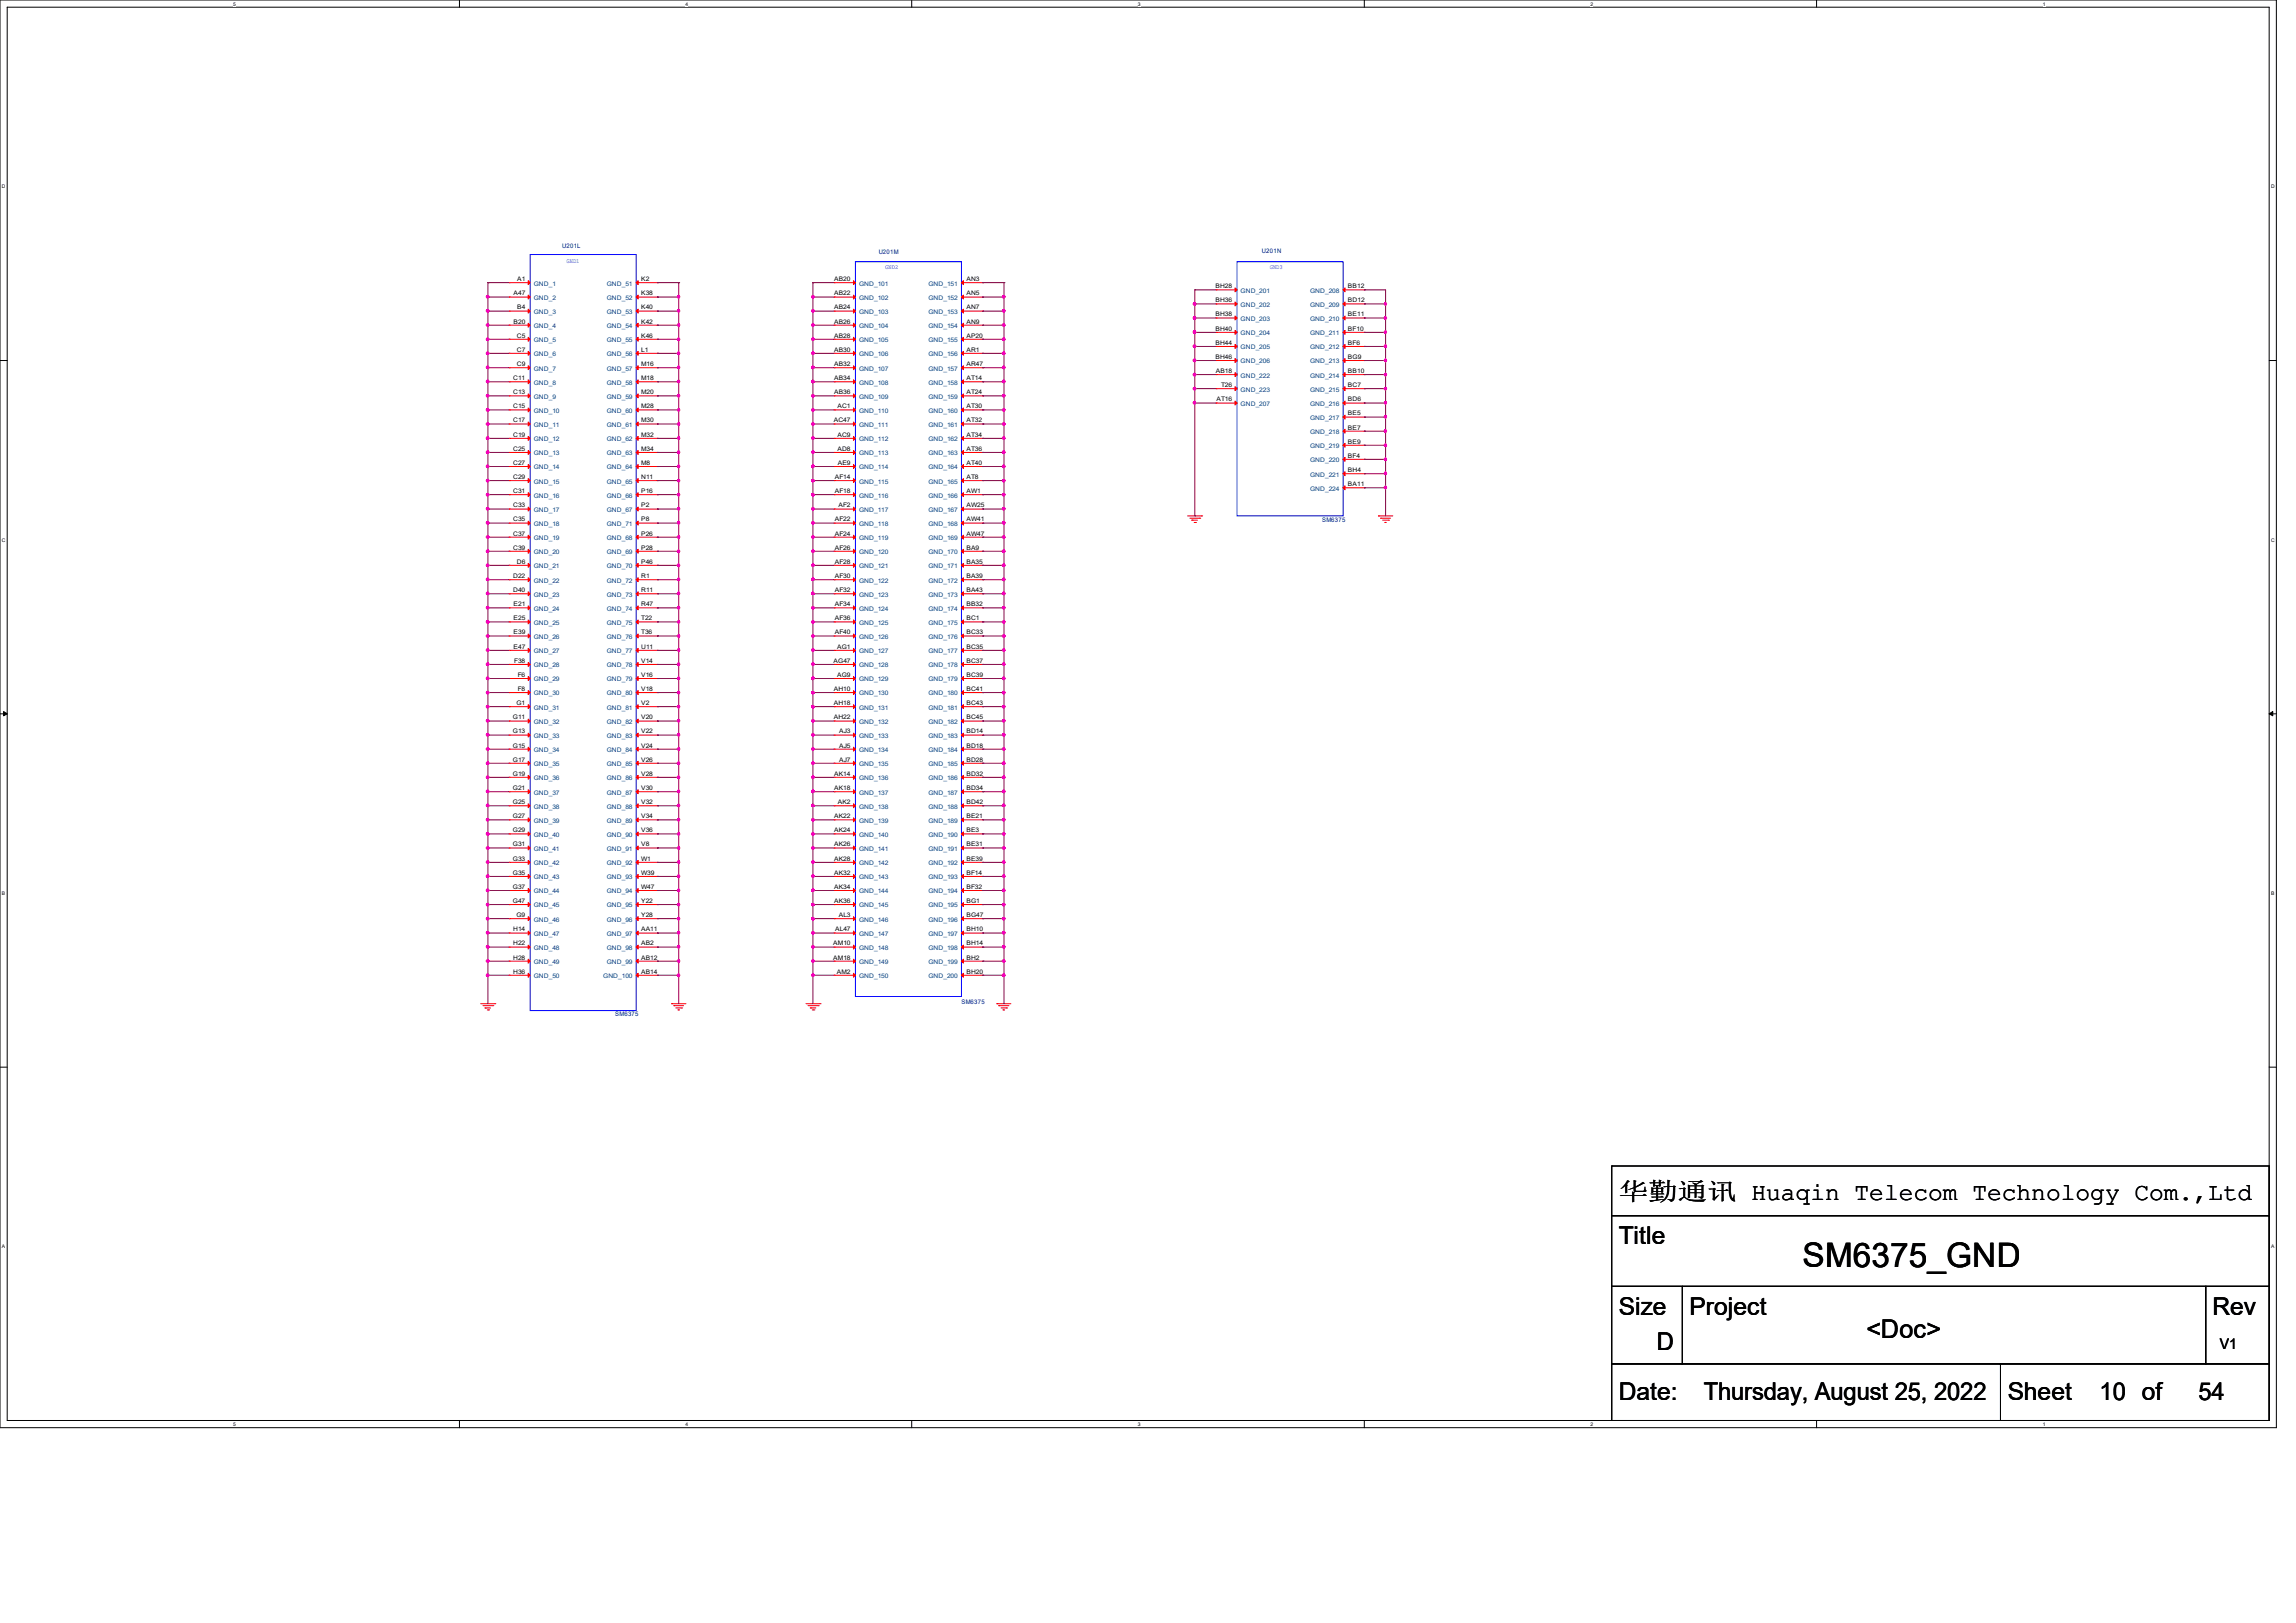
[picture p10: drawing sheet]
<svg xmlns="http://www.w3.org/2000/svg" width="297mm" height="210mm" viewBox="0 0 297 210" stroke-linecap="round" stroke-linejoin="round" font-family="sans-serif">
<defs><g id="words">
<text font-size="4.4" x="233.2" y="163.9">SM6375_GND</text>
<text font-size="3.3" x="241.4" y="173.1">&lt;Doc&gt;</text>
<g font-size="3.2">
<text x="209.4" y="155.2">华勤通讯 Huaqin Telecom Technology Com.,Ltd</text>
<text x="209.4" y="161">Title</text>
<text x="209.4" y="170.2">Size</text>
<text x="218.6" y="170.2">Project</text>
<text x="286.2" y="170.2">Rev</text>
<text x="214.3" y="174.8">D</text>
<text x="209.4" y="181.1">Date:</text>
<text x="220.4" y="181.1">Thursday, August 25, 2022</text>
<text x="259.7" y="181.1">Sheet</text>
<text x="271.6" y="181.1">10 of</text>
<text x="284.4" y="181.1">54</text>
</g>
<text font-size="1.9" x="287.2" y="174.5">V1</text>
<g font-size=".8" fill="#000080">
<text x="72.7" y="32">U201L</text>
<text x="113.7" y="32.9">U201M</text>
<text x="163.2" y="32.8">U201N</text>
<text x="171" y="67.5">SM6375</text>
<text x="79.6" y="131.5">SM6375</text>
<text x="124.4" y="129.9">SM6375</text>
</g>
<g font-size=".8" fill="#00f">
<text x="73.3" y="34.1">GND1</text>
<text x="114.5" y="34.8">GND2</text>
<text x="164.3" y="34.8">GND3</text>
</g>
<g font-size=".8">
<text x="66.4" y="38.2">A47</text>
<text x="66.4" y="41.9">B20</text>
<text x="66.9" y="36.4">A1</text>
<text x="66.9" y="40">B4</text>
<text x="82.9" y="36.4">K2</text>
<text x="82.9" y="38.2">K38</text>
<text x="82.9" y="40">K40</text>
<text x="82.9" y="41.9">K42</text>
<text x="107.9" y="36.4">AB20</text>
<text x="107.9" y="38.2">AB22</text>
<text x="107.9" y="40">AB24</text>
<text x="107.9" y="41.9">AB26</text>
<text x="125" y="36.4">AN3</text>
<text x="125" y="38.2">AN5</text>
<text x="125" y="40">AN7</text>
<text x="125" y="41.9">AN9</text>
<text x="157.2" y="37.3">BH28</text>
<text x="157.2" y="39.1">BH36</text>
<text x="157.2" y="40.9">BH38</text>
<text x="174.4" y="37.3">BB12</text>
<text x="174.4" y="39.1">BD12</text>
<text x="174.4" y="40.9">BE11</text>
<text x="66.8" y="43.7">C5</text>
<text x="66.8" y="45.5">C7</text>
<text x="66.8" y="47.4">C9</text>
<text x="82.9" y="43.7">K46</text>
<text x="82.9" y="45.5">L1</text>
<text x="82.9" y="47.4">M16</text>
<text x="107.9" y="43.7">AB28</text>
<text x="107.9" y="45.5">AB30</text>
<text x="107.9" y="47.4">AB32</text>
<text x="125" y="43.7">AP20</text>
<text x="125" y="45.5">AR1</text>
<text x="125" y="47.4">AR47</text>
<text x="157.2" y="42.8">BH40</text>
<text x="157.2" y="44.6">BH44</text>
<text x="157.2" y="46.4">BH46</text>
<text x="174.4" y="42.8">BF10</text>
<text x="174.4" y="44.6">BF6</text>
<text x="174.4" y="46.4">BG9</text>
<text x="66.4" y="49.2">C11</text>
<text x="66.4" y="51">C13</text>
<text x="66.4" y="52.8">C15</text>
<text x="82.9" y="49.2">M18</text>
<text x="82.9" y="51">M20</text>
<text x="82.9" y="52.8">M28</text>
<text x="107.9" y="49.2">AB34</text>
<text x="107.9" y="51">AB36</text>
<text x="108.3" y="52.8">AC1</text>
<text x="125" y="49.2">AT14</text>
<text x="125" y="51">AT24</text>
<text x="125" y="52.8">AT30</text>
<text x="157.3" y="48.3">AB18</text>
<text x="157.4" y="51.9">AT16</text>
<text x="157.9" y="50.1">T26</text>
<text x="174.4" y="48.3">BB10</text>
<text x="174.4" y="50.1">BC7</text>
<text x="174.4" y="51.9">BD6</text>
<text x="174.4" y="53.8">BE5</text>
<text x="66.4" y="54.7">C17</text>
<text x="66.4" y="56.5">C19</text>
<text x="66.4" y="58.3">C25</text>
<text x="82.9" y="54.7">M30</text>
<text x="82.9" y="56.5">M32</text>
<text x="82.9" y="58.3">M34</text>
<text x="107.9" y="54.7">AC47</text>
<text x="108.3" y="56.5">AC9</text>
<text x="108.3" y="58.3">AD8</text>
<text x="125" y="54.7">AT32</text>
<text x="125" y="56.5">AT34</text>
<text x="125" y="58.3">AT36</text>
<text x="174.4" y="55.6">BE7</text>
<text x="174.4" y="57.4">BE9</text>
<text x="174.4" y="59.2">BF4</text>
<text x="66.4" y="60.2">C27</text>
<text x="66.4" y="62">C29</text>
<text x="66.4" y="63.8">C31</text>
<text x="66.4" y="65.7">C33</text>
<text x="82.9" y="60.2">M8</text>
<text x="82.9" y="62">N11</text>
<text x="82.9" y="63.8">P16</text>
<text x="82.9" y="65.7">P2</text>
<text x="108" y="62">AF14</text>
<text x="108" y="63.8">AF18</text>
<text x="108.4" y="60.2">AE9</text>
<text x="108.5" y="65.7">AF2</text>
<text x="125" y="60.2">AT40</text>
<text x="125" y="62">AT8</text>
<text x="125" y="63.8">AW1</text>
<text x="125" y="65.7">AW25</text>
<text x="174.4" y="61.1">BH4</text>
<text x="174.4" y="62.9">BA11</text>
<text x="66.4" y="67.5">C35</text>
<text x="66.4" y="69.3">C37</text>
<text x="66.4" y="71.1">C39</text>
<text x="82.9" y="69.3">P26</text>
<text x="82.9" y="71.1">P28</text>
<text x="82.9" y="67.5">P8</text>
<text x="108" y="67.5">AF22</text>
<text x="108" y="69.3">AF24</text>
<text x="108" y="71.1">AF26</text>
<text x="125" y="67.5">AW41</text>
<text x="125" y="69.3">AW47</text>
<text x="125" y="71.1">BA9</text>
<text x="66.4" y="74.8">D22</text>
<text x="66.4" y="76.6">D40</text>
<text x="66.8" y="72.9">D6</text>
<text x="82.9" y="72.9">P46</text>
<text x="82.9" y="74.8">R1</text>
<text x="82.9" y="76.6">R11</text>
<text x="108" y="72.9">AF28</text>
<text x="108" y="74.8">AF30</text>
<text x="108" y="76.6">AF32</text>
<text x="125" y="72.9">BA35</text>
<text x="125" y="74.8">BA39</text>
<text x="125" y="76.6">BA43</text>
<text x="66.4" y="78.4">E21</text>
<text x="66.4" y="80.3">E25</text>
<text x="66.4" y="82.1">E39</text>
<text x="66.4" y="83.9">E47</text>
<text x="82.9" y="78.4">R47</text>
<text x="82.9" y="80.3">T22</text>
<text x="82.9" y="82.1">T36</text>
<text x="82.9" y="83.9">U11</text>
<text x="108" y="78.4">AF34</text>
<text x="108" y="80.3">AF36</text>
<text x="108" y="82.1">AF40</text>
<text x="108.3" y="83.9">AG1</text>
<text x="125" y="78.4">BB32</text>
<text x="125" y="80.3">BC1</text>
<text x="125" y="82.1">BC33</text>
<text x="125" y="83.9">BC35</text>
<text x="66.5" y="85.8">F38</text>
<text x="67" y="87.6">F6</text>
<text x="67" y="89.4">F8</text>
<text x="82.9" y="85.8">V14</text>
<text x="82.9" y="87.6">V16</text>
<text x="82.9" y="89.4">V18</text>
<text x="107.8" y="85.8">AG47</text>
<text x="107.9" y="89.4">AH10</text>
<text x="108.3" y="87.6">AG9</text>
<text x="125" y="85.8">BC37</text>
<text x="125" y="87.6">BC39</text>
<text x="125" y="89.4">BC41</text>
<text x="66.3" y="93.1">G11</text>
<text x="66.3" y="94.9">G13</text>
<text x="66.8" y="91.2">G1</text>
<text x="82.9" y="91.2">V2</text>
<text x="82.9" y="93.1">V20</text>
<text x="82.9" y="94.9">V22</text>
<text x="107.9" y="91.2">AH18</text>
<text x="107.9" y="93.1">AH22</text>
<text x="108.5" y="94.9">AJ3</text>
<text x="125" y="91.2">BC43</text>
<text x="125" y="93.1">BC45</text>
<text x="125" y="94.9">BD14</text>
<text x="66.3" y="96.7">G15</text>
<text x="66.3" y="98.5">G17</text>
<text x="66.3" y="100.4">G19</text>
<text x="82.9" y="96.7">V24</text>
<text x="82.9" y="98.5">V26</text>
<text x="82.9" y="100.4">V28</text>
<text x="107.9" y="100.4">AK14</text>
<text x="108.5" y="96.7">AJ5</text>
<text x="108.5" y="98.5">AJ7</text>
<text x="125" y="96.7">BD18</text>
<text x="125" y="98.5">BD28</text>
<text x="125" y="100.4">BD32</text>
<text x="66.3" y="102.2">G21</text>
<text x="66.3" y="104.1">G25</text>
<text x="66.3" y="105.9">G27</text>
<text x="66.3" y="107.7">G29</text>
<text x="82.9" y="102.2">V30</text>
<text x="82.9" y="104.1">V32</text>
<text x="82.9" y="105.9">V34</text>
<text x="82.9" y="107.7">V36</text>
<text x="107.9" y="102.2">AK18</text>
<text x="107.9" y="105.9">AK22</text>
<text x="107.9" y="107.7">AK24</text>
<text x="108.4" y="104.1">AK2</text>
<text x="125" y="102.2">BD34</text>
<text x="125" y="104.1">BD42</text>
<text x="125" y="105.9">BE21</text>
<text x="125" y="107.7">BE3</text>
<text x="66.3" y="109.5">G31</text>
<text x="66.3" y="111.4">G33</text>
<text x="66.3" y="113.2">G35</text>
<text x="82.9" y="109.5">V8</text>
<text x="82.9" y="111.4">W1</text>
<text x="82.9" y="113.2">W39</text>
<text x="107.9" y="109.5">AK26</text>
<text x="107.9" y="111.4">AK28</text>
<text x="107.9" y="113.2">AK32</text>
<text x="125" y="109.5">BE31</text>
<text x="125" y="111.4">BE39</text>
<text x="125" y="113.2">BF14</text>
<text x="66.3" y="115">G37</text>
<text x="66.3" y="116.8">G47</text>
<text x="66.8" y="118.7">G9</text>
<text x="82.9" y="115">W47</text>
<text x="82.9" y="116.8">Y22</text>
<text x="82.9" y="118.7">Y28</text>
<text x="107.9" y="115">AK34</text>
<text x="107.9" y="116.8">AK36</text>
<text x="108.5" y="118.7">AL3</text>
<text x="125" y="115">BF32</text>
<text x="125" y="116.8">BG1</text>
<text x="125" y="118.7">BG47</text>
<text x="66.4" y="120.5">H14</text>
<text x="66.4" y="122.3">H22</text>
<text x="66.4" y="124.2">H28</text>
<text x="66.4" y="126">H36</text>
<text x="82.9" y="120.5">AA11</text>
<text x="82.9" y="122.3">AB2</text>
<text x="82.9" y="124.2">AB12</text>
<text x="82.9" y="126">AB14</text>
<text x="107.8" y="122.3">AM10</text>
<text x="107.8" y="124.2">AM18</text>
<text x="108" y="120.5">AL47</text>
<text x="108.2" y="126">AM2</text>
<text x="125" y="120.5">BH10</text>
<text x="125" y="122.3">BH14</text>
<text x="125" y="124.2">BH2</text>
<text x="125" y="126">BH20</text>
</g>
<g font-size=".8" fill="#004080">
<text x="69" y="37">GND_1</text>
<text x="69" y="38.8">GND_2</text>
<text x="69" y="40.6">GND_3</text>
<text x="78.5" y="37">GND_51</text>
<text x="78.5" y="38.8">GND_52</text>
<text x="78.5" y="40.6">GND_53</text>
<text x="111.1" y="37">GND_101</text>
<text x="111.1" y="38.8">GND_102</text>
<text x="111.1" y="40.6">GND_103</text>
<text x="120.1" y="37">GND_151</text>
<text x="120.1" y="38.8">GND_152</text>
<text x="120.1" y="40.6">GND_153</text>
<text x="160.5" y="37.9">GND_201</text>
<text x="160.5" y="39.7">GND_202</text>
<text x="160.5" y="41.5">GND_203</text>
<text x="169.5" y="37.9">GND_208</text>
<text x="169.5" y="39.7">GND_209</text>
<text x="169.5" y="41.5">GND_210</text>
<text x="69" y="42.5">GND_4</text>
<text x="69" y="44.3">GND_5</text>
<text x="69" y="46.1">GND_6</text>
<text x="69" y="48">GND_7</text>
<text x="78.5" y="42.5">GND_54</text>
<text x="78.5" y="44.3">GND_55</text>
<text x="78.5" y="46.1">GND_56</text>
<text x="78.5" y="48">GND_57</text>
<text x="111.1" y="42.5">GND_104</text>
<text x="111.1" y="44.3">GND_105</text>
<text x="111.1" y="46.1">GND_106</text>
<text x="111.1" y="48">GND_107</text>
<text x="120.1" y="42.5">GND_154</text>
<text x="120.1" y="44.3">GND_155</text>
<text x="120.1" y="46.1">GND_156</text>
<text x="120.1" y="48">GND_157</text>
<text x="160.5" y="43.4">GND_204</text>
<text x="160.5" y="45.2">GND_205</text>
<text x="160.5" y="47">GND_206</text>
<text x="169.5" y="43.4">GND_211</text>
<text x="169.5" y="45.2">GND_212</text>
<text x="169.5" y="47">GND_213</text>
<text x="69" y="49.8">GND_8</text>
<text x="69" y="51.6">GND_9</text>
<text x="69" y="53.4">GND_10</text>
<text x="78.5" y="49.8">GND_58</text>
<text x="78.5" y="51.6">GND_59</text>
<text x="78.5" y="53.4">GND_60</text>
<text x="111.1" y="49.8">GND_108</text>
<text x="111.1" y="51.6">GND_109</text>
<text x="111.1" y="53.4">GND_110</text>
<text x="120.1" y="49.8">GND_158</text>
<text x="120.1" y="51.6">GND_159</text>
<text x="120.1" y="53.4">GND_160</text>
<text x="160.5" y="52.5">GND_207</text>
<text x="160.5" y="48.9">GND_222</text>
<text x="160.5" y="50.7">GND_223</text>
<text x="169.5" y="48.9">GND_214</text>
<text x="169.5" y="50.7">GND_215</text>
<text x="169.5" y="52.5">GND_216</text>
<text x="69" y="55.2">GND_11</text>
<text x="69" y="57.1">GND_12</text>
<text x="69" y="58.9">GND_13</text>
<text x="78.5" y="55.2">GND_61</text>
<text x="78.5" y="57.1">GND_62</text>
<text x="78.5" y="58.9">GND_63</text>
<text x="111.1" y="55.2">GND_111</text>
<text x="111.1" y="57.1">GND_112</text>
<text x="111.1" y="58.9">GND_113</text>
<text x="120.1" y="55.2">GND_161</text>
<text x="120.1" y="57.1">GND_162</text>
<text x="120.1" y="58.9">GND_163</text>
<text x="169.5" y="54.4">GND_217</text>
<text x="169.5" y="56.2">GND_218</text>
<text x="169.5" y="58">GND_219</text>
<text x="169.5" y="59.8">GND_220</text>
<text x="69" y="60.7">GND_14</text>
<text x="69" y="62.6">GND_15</text>
<text x="69" y="64.4">GND_16</text>
<text x="78.5" y="60.7">GND_64</text>
<text x="78.5" y="62.6">GND_65</text>
<text x="78.5" y="64.4">GND_66</text>
<text x="111.1" y="60.7">GND_114</text>
<text x="111.1" y="62.6">GND_115</text>
<text x="111.1" y="64.4">GND_116</text>
<text x="120.1" y="60.7">GND_164</text>
<text x="120.1" y="62.6">GND_165</text>
<text x="120.1" y="64.4">GND_166</text>
<text x="169.5" y="61.7">GND_221</text>
<text x="169.5" y="63.5">GND_224</text>
<text x="69" y="66.2">GND_17</text>
<text x="69" y="68.1">GND_18</text>
<text x="69" y="69.9">GND_19</text>
<text x="69" y="71.7">GND_20</text>
<text x="78.5" y="66.2">GND_67</text>
<text x="78.5" y="69.9">GND_68</text>
<text x="78.5" y="71.7">GND_69</text>
<text x="78.5" y="68.1">GND_71</text>
<text x="111.1" y="66.2">GND_117</text>
<text x="111.1" y="68.1">GND_118</text>
<text x="111.1" y="69.9">GND_119</text>
<text x="111.1" y="71.7">GND_120</text>
<text x="120.1" y="66.2">GND_167</text>
<text x="120.1" y="68.1">GND_168</text>
<text x="120.1" y="69.9">GND_169</text>
<text x="120.1" y="71.7">GND_170</text>
<text x="69" y="73.5">GND_21</text>
<text x="69" y="75.4">GND_22</text>
<text x="69" y="77.2">GND_23</text>
<text x="78.5" y="73.5">GND_70</text>
<text x="78.5" y="75.4">GND_72</text>
<text x="78.5" y="77.2">GND_73</text>
<text x="111.1" y="73.5">GND_121</text>
<text x="111.1" y="75.4">GND_122</text>
<text x="111.1" y="77.2">GND_123</text>
<text x="120.1" y="73.5">GND_171</text>
<text x="120.1" y="75.4">GND_172</text>
<text x="120.1" y="77.2">GND_173</text>
<text x="69" y="79">GND_24</text>
<text x="69" y="80.9">GND_25</text>
<text x="69" y="82.7">GND_26</text>
<text x="78.5" y="79">GND_74</text>
<text x="78.5" y="80.9">GND_75</text>
<text x="78.5" y="82.7">GND_76</text>
<text x="111.1" y="79">GND_124</text>
<text x="111.1" y="80.9">GND_125</text>
<text x="111.1" y="82.7">GND_126</text>
<text x="120.1" y="79">GND_174</text>
<text x="120.1" y="80.9">GND_175</text>
<text x="120.1" y="82.7">GND_176</text>
<text x="69" y="84.5">GND_27</text>
<text x="69" y="86.4">GND_28</text>
<text x="69" y="88.2">GND_29</text>
<text x="69" y="90">GND_30</text>
<text x="78.5" y="84.5">GND_77</text>
<text x="78.5" y="86.4">GND_78</text>
<text x="78.5" y="88.2">GND_79</text>
<text x="78.5" y="90">GND_80</text>
<text x="111.1" y="84.5">GND_127</text>
<text x="111.1" y="86.4">GND_128</text>
<text x="111.1" y="88.2">GND_129</text>
<text x="111.1" y="90">GND_130</text>
<text x="120.1" y="84.5">GND_177</text>
<text x="120.1" y="86.4">GND_178</text>
<text x="120.1" y="88.2">GND_179</text>
<text x="120.1" y="90">GND_180</text>
<text x="69" y="91.8">GND_31</text>
<text x="69" y="93.7">GND_32</text>
<text x="69" y="95.5">GND_33</text>
<text x="78.5" y="91.8">GND_81</text>
<text x="78.5" y="93.7">GND_82</text>
<text x="78.5" y="95.5">GND_83</text>
<text x="111.1" y="91.8">GND_131</text>
<text x="111.1" y="93.7">GND_132</text>
<text x="111.1" y="95.5">GND_133</text>
<text x="120.1" y="91.8">GND_181</text>
<text x="120.1" y="93.7">GND_182</text>
<text x="120.1" y="95.5">GND_183</text>
<text x="69" y="97.3">GND_34</text>
<text x="69" y="99.1">GND_35</text>
<text x="69" y="101">GND_36</text>
<text x="78.5" y="97.3">GND_84</text>
<text x="78.5" y="99.1">GND_85</text>
<text x="78.5" y="101">GND_86</text>
<text x="111.1" y="97.3">GND_134</text>
<text x="111.1" y="99.1">GND_135</text>
<text x="111.1" y="101">GND_136</text>
<text x="120.1" y="97.3">GND_184</text>
<text x="120.1" y="99.1">GND_185</text>
<text x="120.1" y="101">GND_186</text>
<text x="69" y="102.8">GND_37</text>
<text x="69" y="104.6">GND_38</text>
<text x="69" y="106.5">GND_39</text>
<text x="78.5" y="102.8">GND_87</text>
<text x="78.5" y="104.6">GND_88</text>
<text x="78.5" y="106.5">GND_89</text>
<text x="111.1" y="102.8">GND_137</text>
<text x="111.1" y="104.6">GND_138</text>
<text x="111.1" y="106.5">GND_139</text>
<text x="120.1" y="102.8">GND_187</text>
<text x="120.1" y="104.6">GND_188</text>
<text x="120.1" y="106.5">GND_189</text>
<text x="69" y="108.3">GND_40</text>
<text x="69" y="110.1">GND_41</text>
<text x="69" y="112">GND_42</text>
<text x="69" y="113.8">GND_43</text>
<text x="78.5" y="108.3">GND_90</text>
<text x="78.5" y="110.1">GND_91</text>
<text x="78.5" y="112">GND_92</text>
<text x="78.5" y="113.8">GND_93</text>
<text x="111.1" y="108.3">GND_140</text>
<text x="111.1" y="110.1">GND_141</text>
<text x="111.1" y="112">GND_142</text>
<text x="111.1" y="113.8">GND_143</text>
<text x="120.1" y="108.3">GND_190</text>
<text x="120.1" y="110.1">GND_191</text>
<text x="120.1" y="112">GND_192</text>
<text x="120.1" y="113.8">GND_193</text>
<text x="69" y="115.6">GND_44</text>
<text x="69" y="117.4">GND_45</text>
<text x="69" y="119.2">GND_46</text>
<text x="78.5" y="115.6">GND_94</text>
<text x="78.5" y="117.4">GND_95</text>
<text x="78.5" y="119.2">GND_96</text>
<text x="111.1" y="115.6">GND_144</text>
<text x="111.1" y="117.4">GND_145</text>
<text x="111.1" y="119.2">GND_146</text>
<text x="120.1" y="115.6">GND_194</text>
<text x="120.1" y="117.4">GND_195</text>
<text x="120.1" y="119.2">GND_196</text>
<text x="69" y="121.1">GND_47</text>
<text x="69" y="122.9">GND_48</text>
<text x="69" y="124.8">GND_49</text>
<text x="78.5" y="121.1">GND_97</text>
<text x="78.5" y="122.9">GND_98</text>
<text x="78.5" y="124.8">GND_99</text>
<text x="111.1" y="121.1">GND_147</text>
<text x="111.1" y="122.9">GND_148</text>
<text x="111.1" y="124.8">GND_149</text>
<text x="120.1" y="121.1">GND_197</text>
<text x="120.1" y="122.9">GND_198</text>
<text x="120.1" y="124.8">GND_199</text>
<text x="69" y="126.6">GND_50</text>
<text x="78" y="126.6">GND_100</text>
<text x="111.1" y="126.6">GND_150</text>
<text x="120.1" y="126.6">GND_200</text>
</g>
<g font-size=".6">
<text x="30.2" y=".7">5</text>
<text x="88.7" y=".7">4</text>
<text x="147.2" y=".7">3</text>
<text x="205.7" y=".7">2</text>
<text x="264.2" y=".7">1</text>
<text x=".3" y="24.4">D</text>
<text x="293.8" y="24.4">D</text>
<text x=".3" y="70.1">C</text>
<text x="293.8" y="70.1">C</text>
<text x=".3" y="115.8">B</text>
<text x="293.8" y="115.8">B</text>
<text x=".3" y="161.5">A</text>
<text x="293.8" y="161.5">A</text>
<text x="30.2" y="184.5">5</text>
<text x="88.7" y="184.5">4</text>
<text x="147.2" y="184.5">3</text>
<text x="205.7" y="184.5">2</text>
<text x="264.2" y="184.5">1</text>
</g>
</g></defs>
<path d="M0 0h294.5v184.7h-294.5zM.9 .9h292.6v182.9h-292.6z" fill="none" stroke="#000" stroke-width=".13"/>
<g fill="#fff">
<path d="M30.2 .1h.3v.7h-.3z"/>
<path d="M30.2 183.9h.3v.8h-.3z"/>
</g>
<path d="M59.4 0v.9M59.4 183.8v.9" fill="none" stroke="#000" stroke-width=".13"/>
<g fill="#fff">
<path d="M88.7 .1h.3v.7h-.3z"/>
<path d="M88.7 183.9h.3v.8h-.3z"/>
</g>
<path d="M117.9 0v.9M117.9 183.8v.9" fill="none" stroke="#000" stroke-width=".13"/>
<g fill="#fff">
<path d="M147.2 .1h.3v.7h-.3z"/>
<path d="M147.2 183.9h.3v.8h-.3z"/>
</g>
<path d="M176.5 0v.9M176.5 183.8v.9" fill="none" stroke="#000" stroke-width=".13"/>
<g fill="#fff">
<path d="M205.7 .1h.4v.7h-.4z"/>
<path d="M205.7 183.9h.4v.8h-.4z"/>
</g>
<path d="M235 0v.9M235 183.8v.9" fill="none" stroke="#000" stroke-width=".13"/>
<g fill="#fff">
<path d="M264.2 .1h.4v.7h-.4z"/>
<path d="M264.2 183.9h.4v.8h-.4z"/>
<path d="M.3 23.8h.4v.7h-.4z"/>
<path d="M293.8 23.8h.5v.7h-.5z"/>
<path d="M.3 69.5h.4v.7h-.4z"/>
<path d="M293.8 69.5h.5v.7h-.5z"/>
</g>
<path d="M0 46.7h.9M293.5 46.7h1" fill="none" stroke="#000" stroke-width=".13"/>
<g fill="#fff">
<path d="M.3 115.2h.4v.8h-.4z"/>
<path d="M293.8 115.2h.4v.8h-.4z"/>
</g>
<path d="M0 92.4h.9M293.5 92.4h1" fill="none" stroke="#000" stroke-width=".13"/>
<path d="M.5 92.1l.4 .3-.4 .2zM293.5 92.4l.5-.3v.5z" fill="#000" stroke="#000" stroke-width=".13"/>
<g fill="#fff">
<path d="M.3 161h.3v.7h-.3z"/>
<path d="M293.8 161h.4v.7h-.4z"/>
</g>
<path d="M0 138.1h.9M293.5 138.1h1M208.5 157.3h85v9.2h-85zM208.5 150.9h85v6.4h-85zM208.5 166.5h9.1v10h-9.1zM208.5 176.5h50.3v7.3h-50.3zM217.6 166.5h67.7v10h-67.7zM258.8 176.5h34.7v7.3h-34.7zM285.3 166.5h8.2v10h-8.2z" fill="none" stroke="#000" stroke-width=".13"/>
<g fill="none" stroke="#f00" stroke-width=".13">
<path d="M65.9 36.6h2.7M65.9 38.4h2.7M65.9 36.6h.1M65.9 38.4h.1M82.3 36.6h2.7M82.3 38.4h2.7M85 36.6h.1M85 38.4h.1M107.9 36.6h.1M107.9 38.4h.1M107.9 36.6h2.8M107.9 38.4h2.8"/>
<path d="M124.4 36.6h2.7M124.4 38.4h2.7M127.1 36.6h.1M127.1 38.4h.1M157.3 37.5h2.7M157.3 39.3h2.7M157.3 37.5h.1M157.3 39.3h.1M173.7 37.5h2.8M173.7 39.3h2.8M176.5 37.5h.1M176.5 39.3h.1"/>
<path d="M65.9 40.3h2.7M65.9 42.1h2.7M65.9 43.9h2.7M65.9 45.7h2.7M65.9 47.6h2.7M65.9 49.4h2.7M65.9 51.2h2.7M65.9 53h2.7M65.9 54.9h2.7M65.9 56.7h2.7M65.9 58.5h2.7M65.9 40.3h.1"/>
<path d="M65.9 42.1h.1M65.9 43.9h.1M65.9 45.7h.1M65.9 47.6h.1M65.9 49.4h.1M65.9 51.2h.1M65.9 53h.1M65.9 54.9h.1M65.9 56.7h.1M65.9 58.5h.1M82.3 40.3h2.7M82.3 42.1h2.7"/>
<path d="M82.3 43.9h2.7M82.3 45.7h2.7M82.3 47.6h2.7M82.3 49.4h2.7M82.3 51.2h2.7M82.3 53h2.7M82.3 54.9h2.7M82.3 56.7h2.7M82.3 58.5h2.7M85 40.3h.1M85 42.1h.1M85 43.9h.1"/>
<path d="M85 45.7h.1M85 47.6h.1M85 49.4h.1M85 51.2h.1M85 53h.1M85 54.9h.1M85 56.7h.1M85 58.5h.1M107.9 40.3h.1M107.9 42.1h.1M107.9 43.9h.1M107.9 45.7h.1"/>
<path d="M107.9 47.6h.1M107.9 49.4h.1M107.9 51.2h.1M107.9 53h.1M107.9 54.9h.1M107.9 56.7h.1M107.9 58.5h.1M107.9 40.3h2.8M107.9 42.1h2.8M107.9 43.9h2.8M107.9 45.7h2.8M107.9 47.6h2.8"/>
<path d="M107.9 49.4h2.8M107.9 51.2h2.8M107.9 53h2.8M107.9 54.9h2.8M107.9 56.7h2.8M107.9 58.5h2.8M124.4 40.3h2.7M124.4 42.1h2.7M124.4 43.9h2.7M124.4 45.7h2.7M124.4 47.6h2.7M124.4 49.4h2.7"/>
<path d="M124.4 51.2h2.7M124.4 53h2.7M124.4 54.9h2.7M124.4 56.7h2.7M124.4 58.5h2.7M127.1 40.3h.1M127.1 42.1h.1M127.1 43.9h.1M127.1 45.7h.1M127.1 47.6h.1M127.1 49.4h.1M127.1 51.2h.1"/>
<path d="M127.1 53h.1M127.1 54.9h.1M127.1 56.7h.1M127.1 58.5h.1M157.3 41.1h2.7M157.3 43h2.7M157.3 44.8h2.7M157.3 46.7h2.7M157.3 48.5h2.7M157.3 50.3h2.7M157.3 52.2h2.7M157.3 41.1h.1"/>
<path d="M157.3 43h.1M157.3 44.8h.1M157.3 46.7h.1M157.3 52.2h.1M157.3 48.5h.1M157.3 50.3h.1M173.7 41.1h2.8M173.7 43h2.8M173.7 44.8h2.8M173.7 46.7h2.8M173.7 48.5h2.8M173.7 50.3h2.8"/>
<path d="M173.7 52.2h2.8M173.7 54h2.8M173.7 55.8h2.8M173.7 57.6h2.8M173.7 59.4h2.8M176.5 41.1h.1M176.5 43h.1M176.5 44.8h.1M176.5 46.7h.1M176.5 48.5h.1M176.5 50.3h.1M176.5 52.2h.1"/>
<path d="M176.5 54h.1M176.5 55.8h.1M176.5 57.6h.1M176.5 59.4h.1M65.9 60.4h2.7M65.9 62.2h2.7M65.9 64h2.7M65.9 65.9h2.7M65.9 67.7h2.7M65.9 69.5h2.7M65.9 71.3h2.7M65.9 73.2h2.7"/>
<path d="M65.9 75h2.7M65.9 76.8h2.7M65.9 78.7h2.7M65.9 60.4h.1M65.9 62.2h.1M65.9 64h.1M65.9 65.9h.1M65.9 67.7h.1M65.9 69.5h.1M65.9 71.3h.1M65.9 73.2h.1M65.9 75h.1"/>
<path d="M65.9 76.8h.1M65.9 78.7h.1M82.3 60.4h2.7M82.3 62.2h2.7M82.3 64h2.7M82.3 65.9h2.7M82.3 67.7h2.7M82.3 69.5h2.7M82.3 71.3h2.7M82.3 73.2h2.7M82.3 75h2.7M82.3 76.8h2.7"/>
<path d="M82.3 78.7h2.7M85 60.4h.1M85 62.2h.1M85 64h.1M85 65.9h.1M85 69.5h.1M85 71.3h.1M85 73.2h.1M85 67.7h.1M85 75h.1M85 76.8h.1M85 78.7h.1"/>
<path d="M107.9 60.4h.1M107.9 62.2h.1M107.9 64h.1M107.9 65.9h.1M107.9 67.7h.1M107.9 69.5h.1M107.9 71.3h.1M107.9 73.2h.1M107.9 75h.1M107.9 76.8h.1M107.9 78.7h.1M107.9 60.4h2.8"/>
<path d="M107.9 62.2h2.8M107.9 64h2.8M107.9 65.9h2.8M107.9 67.7h2.8M107.9 69.5h2.8M107.9 71.3h2.8M107.9 73.2h2.8M107.9 75h2.8M107.9 76.8h2.8M107.9 78.7h2.8M124.4 60.4h2.7M124.4 62.2h2.7"/>
<path d="M124.4 64h2.7M124.4 65.9h2.7M124.4 67.7h2.7M124.4 69.5h2.7M124.4 71.3h2.7M124.4 73.2h2.7M124.4 75h2.7M124.4 76.8h2.7M124.4 78.7h2.7M127.1 60.4h.1M127.1 62.2h.1M127.1 64h.1"/>
<path d="M127.1 65.9h.1M127.1 67.7h.1M127.1 69.5h.1M127.1 71.3h.1M127.1 73.2h.1M127.1 75h.1M127.1 76.8h.1M127.1 78.7h.1M153.6 66.8h1.8M153.9 67.1h1.3M154.2 67.3h.7M154.2 67.3h.1"/>
<path d="M154.5 67.6h.1M154.6 67.6h.1M155.2 67.1h.1M155.4 66.8h.1M173.7 61.3h2.8M173.7 63.1h2.8M176.5 61.3h.1M176.5 63.1h.1M178.3 66.8h1.9M178.3 66.8h.1M178.6 67.1h.1M178.6 67.1h1.3"/>
<path d="M178.9 67.3h.7M179.2 67.6h.1M179.6 67.3h.1M65.9 80.5h2.7M65.9 82.3h2.7M65.9 84.2h2.7M65.9 86h2.7M65.9 87.8h2.7M65.9 89.6h2.7M65.9 91.4h2.7M65.9 93.3h2.7M65.9 95.1h2.7"/>
<path d="M65.9 96.9h2.7M65.9 98.8h2.7M65.9 80.5h.1M65.9 82.3h.1M65.9 84.2h.1M65.9 86h.1M65.9 87.8h.1M65.9 89.6h.1M65.9 91.4h.1M65.9 93.3h.1M65.9 95.1h.1M65.9 96.9h.1"/>
<path d="M65.9 98.8h.1M82.3 80.5h2.7M82.3 82.3h2.7M82.3 84.2h2.7M82.3 86h2.7M82.3 87.8h2.7M82.3 89.6h2.7M82.3 91.4h2.7M82.3 93.3h2.7M82.3 95.1h2.7M82.3 96.9h2.7M82.3 98.8h2.7"/>
<path d="M85 80.5h.1M85 82.3h.1M85 84.2h.1M85 86h.1M85 87.8h.1M85 89.6h.1M85 91.4h.1M85 93.3h.1M85 95.1h.1M85 96.9h.1M85 98.8h.1M107.9 80.5h.1"/>
<path d="M107.9 82.3h.1M107.9 84.2h.1M107.9 86h.1M107.9 87.8h.1M107.9 89.6h.1M107.9 91.4h.1M107.9 93.3h.1M107.9 95.1h.1M107.9 96.9h.1M107.9 98.8h.1M107.9 80.5h2.8M107.9 82.3h2.8"/>
<path d="M107.9 84.2h2.8M107.9 86h2.8M107.9 87.8h2.8M107.9 89.6h2.8M107.9 91.4h2.8M107.9 93.3h2.8M107.9 95.1h2.8M107.9 96.9h2.8M107.9 98.8h2.8M124.4 80.5h2.7M124.4 82.3h2.7M124.4 84.2h2.7"/>
<path d="M124.4 86h2.7M124.4 87.8h2.7M124.4 89.6h2.7M124.4 91.4h2.7M124.4 93.3h2.7M124.4 95.1h2.7M124.4 96.9h2.7M124.4 98.8h2.7M127.1 80.5h.1M127.1 82.3h.1M127.1 84.2h.1M127.1 86h.1"/>
<path d="M127.1 87.8h.1M127.1 89.6h.1M127.1 91.4h.1M127.1 93.3h.1M127.1 95.1h.1M127.1 96.9h.1M127.1 98.8h.1M65.9 100.6h2.7M65.9 102.4h2.7M65.9 104.3h2.7M65.9 106.1h2.7M65.9 107.9h2.7"/>
<path d="M65.9 109.7h2.7M65.9 111.6h2.7M65.9 113.4h2.7M65.9 115.2h2.7M65.9 117.1h2.7M65.9 118.9h2.7M65.9 100.6h.1M65.9 102.4h.1M65.9 104.3h.1M65.9 106.1h.1M65.9 107.9h.1M65.9 109.7h.1"/>
<path d="M65.9 111.6h.1M65.9 113.4h.1M65.9 115.2h.1M65.9 117.1h.1M65.9 118.9h.1M82.3 100.6h2.7M82.3 102.4h2.7M82.3 104.3h2.7M82.3 106.1h2.7M82.3 107.9h2.7M82.3 109.7h2.7M82.3 111.6h2.7"/>
<path d="M82.3 113.4h2.7M82.3 115.2h2.7M82.3 117.1h2.7M82.3 118.9h2.7M85 100.6h.1M85 102.4h.1M85 104.3h.1M85 106.1h.1M85 107.9h.1M85 109.7h.1M85 111.6h.1M85 113.4h.1"/>
<path d="M85 115.2h.1M85 117.1h.1M85 118.9h.1M107.9 100.6h.1M107.9 102.4h.1M107.9 104.3h.1M107.9 106.1h.1M107.9 107.9h.1M107.9 109.7h.1M107.9 111.6h.1M107.9 113.4h.1M107.9 115.2h.1"/>
<path d="M107.9 117.1h.1M107.9 118.9h.1M107.9 100.6h2.8M107.9 102.4h2.8M107.9 104.3h2.8M107.9 106.1h2.8M107.9 107.9h2.8M107.9 109.7h2.8M107.9 111.6h2.8M107.9 113.4h2.8M107.9 115.2h2.8M107.9 117.1h2.8"/>
<path d="M107.9 118.9h2.8M124.4 100.6h2.7M124.4 102.4h2.7M124.4 104.3h2.7M124.4 106.1h2.7M124.4 107.9h2.7M124.4 109.7h2.7M124.4 111.6h2.7M124.4 113.4h2.7M124.4 115.2h2.7M124.4 117.1h2.7M124.4 118.9h2.7"/>
<path d="M127.1 100.6h.1M127.1 102.4h.1M127.1 104.3h.1M127.1 106.1h.1M127.1 107.9h.1M127.1 109.7h.1M127.1 111.6h.1M127.1 113.4h.1M127.1 115.2h.1M127.1 117.1h.1M127.1 118.9h.1M62.2 129.9h1.8"/>
<path d="M62.5 130.1h1.3M62.7 130.4h.1M62.7 130.4h.8M63 130.7h.2M63.2 130.7h.1M63.8 130.1h.1M64 129.9h.1M65.9 120.7h2.7M65.9 122.6h2.7M65.9 124.4h2.7M65.9 126.2h2.7M65.9 120.7h.1"/>
<path d="M65.9 122.6h.1M65.9 124.4h.1M65.9 126.2h.1M82.3 120.7h2.7M82.3 122.6h2.7M82.3 124.4h2.7M82.3 126.2h2.7M85 120.7h.1M85 122.6h.1M85 124.4h.1M85 126.2h.1M86.9 129.9h1.8"/>
<path d="M86.9 129.9h.1M87.2 130.1h.1M87.2 130.1h1.2M87.4 130.4h.8M87.7 130.7h.2M87.7 130.7h.1M88.2 130.4h.1M104.3 129.9h1.8M104.5 130.1h1.3M104.8 130.4h.1M104.8 130.4h.7M105.1 130.7h.2"/>
<path d="M105.3 130.7h.1M105.8 130.1h.1M106.1 129.9h.1M107.9 120.7h.1M107.9 122.6h.1M107.9 124.4h.1M107.9 126.2h.1M107.9 120.7h2.8M107.9 122.6h2.8M107.9 124.4h2.8M107.9 126.2h2.8M124.4 120.7h2.7"/>
<path d="M124.4 122.6h2.7M124.4 124.4h2.7M124.4 126.2h2.7M127.1 120.7h.1M127.1 122.6h.1M127.1 124.4h.1M127.1 126.2h.1M128.9 129.9h.1M128.9 129.9h1.9M129.2 130.1h.1M129.2 130.1h1.3M129.5 130.4h.7"/>
<path d="M129.8 130.7h.1M129.8 130.7h.2M130.2 130.4h.1"/>
</g>
<path d="M68.6 32.9h13.7v97.9h-13.7zM110.7 33.9h13.7v95h-13.7zM160 33.9h13.7v32.9h-13.7z" fill="none" stroke="#00f" stroke-width=".13"/>
<g fill="#f00" stroke="#f00" stroke-width=".13">
<path d="M110.4 36.3l.3 .3-.3 .2z"/>
<path d="M110.4 38.2l.3 .2-.3 .3z"/>
<path d="M110.4 40l.3 .3-.3 .2z"/>
<path d="M110.4 41.8l.3 .3-.3 .2z"/>
<path d="M110.4 43.6l.3 .3-.3 .3z"/>
<path d="M110.4 45.5l.3 .2-.3 .3z"/>
<path d="M110.4 47.3l.3 .3-.3 .2z"/>
<path d="M110.4 49.1l.3 .3-.3 .3z"/>
<path d="M110.4 51l.3 .2-.3 .3z"/>
<path d="M110.4 52.8l.3 .2-.3 .3z"/>
<path d="M110.4 54.6l.3 .3-.3 .2z"/>
<path d="M110.4 56.5l.3 .2-.3 .3z"/>
<path d="M110.4 58.3l.3 .2-.3 .3z"/>
<path d="M110.4 60.1l.3 .3-.3 .2z"/>
<path d="M110.4 61.9l.3 .3-.3 .2z"/>
<path d="M110.4 63.8l.3 .2-.3 .3z"/>
<path d="M110.4 65.6l.3 .3-.3 .2z"/>
<path d="M110.4 67.4l.3 .3-.3 .2z"/>
<path d="M110.4 69.3l.3 .2-.3 .3z"/>
<path d="M110.4 71.1l.3 .2-.3 .3z"/>
<path d="M110.4 72.9l.3 .3-.3 .2z"/>
<path d="M110.4 74.8l.3 .2-.3 .3z"/>
<path d="M110.4 76.6l.3 .2-.3 .3z"/>
<path d="M110.4 78.4l.3 .3-.3 .2z"/>
<path d="M110.4 80.2l.3 .3-.3 .2z"/>
<path d="M110.4 82l.3 .3-.3 .2z"/>
<path d="M110.4 83.9l.3 .3-.3 .2z"/>
<path d="M110.4 85.7l.3 .3-.3 .2z"/>
<path d="M110.4 87.5l.3 .3-.3 .3z"/>
<path d="M110.4 89.4l.3 .2-.3 .3z"/>
<path d="M110.4 91.2l.3 .2-.3 .3z"/>
<path d="M110.4 93l.3 .3-.3 .3z"/>
<path d="M110.4 94.9l.3 .2-.3 .3z"/>
<path d="M110.4 96.7l.3 .2-.3 .3z"/>
<path d="M110.4 98.5l.3 .3-.3 .2z"/>
<path d="M110.4 100.3l.3 .3-.3 .2z"/>
<path d="M110.4 102.2l.3 .2-.3 .3z"/>
<path d="M110.4 104l.3 .3-.3 .2z"/>
<path d="M110.4 105.8l.3 .3-.3 .2z"/>
<path d="M110.4 107.7l.3 .2-.3 .3z"/>
<path d="M110.4 109.5l.3 .2-.3 .3z"/>
<path d="M110.4 111.3l.3 .3-.3 .2z"/>
<path d="M110.4 113.2l.3 .2-.3 .3z"/>
<path d="M110.4 115l.3 .2-.3 .3z"/>
<path d="M110.4 116.8l.3 .3-.3 .2z"/>
<path d="M110.4 118.6l.3 .3-.3 .2z"/>
<path d="M110.4 120.5l.3 .2-.3 .3z"/>
<path d="M110.4 122.3l.3 .3-.3 .2z"/>
<path d="M110.4 124.1l.3 .3-.3 .2z"/>
<path d="M110.4 125.9l.3 .3-.3 .2z"/>
<path d="M124.4 36.6l.2-.3v.5z"/>
<path d="M124.4 38.4l.2-.2v.5z"/>
<path d="M124.4 40.3l.2-.3v.5z"/>
<path d="M124.4 42.1l.2-.3v.5z"/>
<path d="M124.4 43.9l.2-.3v.6z"/>
<path d="M124.4 45.7l.2-.2v.5z"/>
<path d="M124.4 47.6l.2-.3v.5z"/>
<path d="M124.4 49.4l.2-.3v.6z"/>
<path d="M124.4 51.2l.2-.2v.5z"/>
<path d="M124.4 53l.2-.2v.5z"/>
<path d="M124.4 54.9l.2-.3v.5z"/>
<path d="M124.4 56.7l.2-.2v.5z"/>
<path d="M124.4 58.5l.2-.2v.5z"/>
<path d="M124.4 60.4l.2-.3v.5z"/>
<path d="M124.4 62.2l.2-.3v.5z"/>
<path d="M124.4 64l.2-.2v.5z"/>
<path d="M124.4 65.9l.2-.3v.5z"/>
<path d="M124.4 67.7l.2-.3v.5z"/>
<path d="M124.4 69.5l.2-.2v.5z"/>
<path d="M124.4 71.3l.2-.2v.5z"/>
<path d="M124.4 73.2l.2-.3v.5z"/>
<path d="M124.4 75l.2-.2v.5z"/>
<path d="M124.4 76.8l.2-.2v.5z"/>
<path d="M124.4 78.7l.2-.3v.5z"/>
<path d="M124.4 80.5l.2-.3v.5z"/>
<path d="M124.4 82.3l.2-.3v.5z"/>
<path d="M124.4 84.2l.2-.3v.5z"/>
<path d="M124.4 86l.2-.3v.5z"/>
<path d="M124.4 87.8l.2-.3v.6z"/>
<path d="M124.4 89.6l.2-.2v.5z"/>
<path d="M124.4 91.4l.2-.2v.5z"/>
<path d="M124.4 93.3l.2-.3v.6z"/>
<path d="M124.4 95.1l.2-.2v.5z"/>
<path d="M124.4 96.9l.2-.2v.5z"/>
<path d="M124.4 98.8l.2-.3v.5z"/>
<path d="M124.4 100.6l.2-.3v.5z"/>
<path d="M124.4 102.4l.2-.2v.5z"/>
<path d="M124.4 104.3l.2-.3v.5z"/>
<path d="M124.4 106.1l.2-.3v.5z"/>
<path d="M124.4 107.9l.2-.2v.5z"/>
<path d="M124.4 109.7l.2-.2v.5z"/>
<path d="M124.4 111.6l.2-.3v.5z"/>
<path d="M124.4 113.4l.2-.2v.5z"/>
<path d="M124.4 115.2l.2-.2v.5z"/>
<path d="M124.4 117.1l.2-.3v.5z"/>
<path d="M124.4 118.9l.2-.3v.5z"/>
<path d="M124.4 120.7l.2-.2v.5z"/>
<path d="M124.4 122.6l.2-.3v.5z"/>
<path d="M124.4 124.4l.2-.3v.5z"/>
<path d="M124.4 126.2l.2-.3v.5z"/>
<path d="M159.8 37.3l.2 .2-.2 .3z"/>
<path d="M159.8 39.1l.2 .2-.2 .3z"/>
<path d="M159.8 40.9l.2 .2-.2 .3z"/>
<path d="M159.8 42.8l.2 .2-.2 .3z"/>
<path d="M159.8 44.6l.2 .2-.2 .3z"/>
<path d="M159.8 46.4l.2 .3-.2 .2z"/>
<path d="M173.7 37.5l.3-.2v.5z"/>
<path d="M173.7 39.3l.3-.2v.5z"/>
<path d="M173.7 41.1l.3-.2v.5z"/>
<path d="M173.7 43l.3-.2v.5z"/>
<path d="M173.7 44.8l.3-.2v.5z"/>
<path d="M173.7 46.7l.3-.3v.5z"/>
<path d="M173.7 48.5l.3-.3v.5z"/>
<path d="M173.7 50.3l.3-.3v.5z"/>
<path d="M173.7 52.2l.3-.3v.5z"/>
<path d="M173.7 54l.3-.3v.5z"/>
<path d="M173.7 55.8l.3-.3v.5z"/>
<path d="M173.7 57.6l.3-.2v.5z"/>
<path d="M173.7 59.4l.3-.2v.5z"/>
<path d="M173.7 61.3l.3-.3v.6z"/>
<path d="M159.8 51.9l.2 .3-.2 .2z"/>
<path d="M159.8 48.2l.2 .3-.2 .2z"/>
<path d="M159.8 50l.2 .3-.2 .2z"/>
<path d="M173.7 63.1l.3-.2v.5z"/>
<path d="M68.3 36.3l.3 .3-.3 .2z"/>
<path d="M68.3 38.2l.3 .2-.3 .3z"/>
<path d="M68.3 40l.3 .3-.3 .2z"/>
<path d="M68.3 41.8l.3 .3-.3 .2z"/>
<path d="M68.3 43.6l.3 .3-.3 .3z"/>
<path d="M68.3 45.5l.3 .2-.3 .3z"/>
<path d="M68.3 47.3l.3 .3-.3 .2z"/>
<path d="M68.3 49.1l.3 .3-.3 .3z"/>
<path d="M68.3 51l.3 .2-.3 .3z"/>
<path d="M68.3 52.8l.3 .2-.3 .3z"/>
<path d="M68.3 54.6l.3 .3-.3 .2z"/>
<path d="M68.3 56.5l.3 .2-.3 .3z"/>
<path d="M68.3 58.3l.3 .2-.3 .3z"/>
<path d="M68.3 60.1l.3 .3-.3 .2z"/>
<path d="M68.3 61.9l.3 .3-.3 .2z"/>
<path d="M68.3 63.8l.3 .2-.3 .3z"/>
<path d="M68.3 65.6l.3 .3-.3 .2z"/>
<path d="M68.3 67.4l.3 .3-.3 .2z"/>
<path d="M68.3 69.3l.3 .2-.3 .3z"/>
<path d="M68.3 71.1l.3 .2-.3 .3z"/>
<path d="M68.3 72.9l.3 .3-.3 .2z"/>
<path d="M68.3 74.8l.3 .2-.3 .3z"/>
<path d="M68.3 76.6l.3 .2-.3 .3z"/>
<path d="M68.3 78.4l.3 .3-.3 .2z"/>
<path d="M68.3 80.2l.3 .3-.3 .2z"/>
<path d="M68.3 82l.3 .3-.3 .2z"/>
<path d="M68.3 83.9l.3 .3-.3 .2z"/>
<path d="M68.3 85.7l.3 .3-.3 .2z"/>
<path d="M68.3 87.5l.3 .3-.3 .3z"/>
<path d="M68.3 89.4l.3 .2-.3 .3z"/>
<path d="M68.3 91.2l.3 .2-.3 .3z"/>
<path d="M68.3 93l.3 .3-.3 .3z"/>
<path d="M68.3 94.9l.3 .2-.3 .3z"/>
<path d="M68.3 96.7l.3 .2-.3 .3z"/>
<path d="M68.3 98.5l.3 .3-.3 .2z"/>
<path d="M68.3 100.3l.3 .3-.3 .2z"/>
<path d="M68.3 102.2l.3 .2-.3 .3z"/>
<path d="M68.3 104l.3 .3-.3 .2z"/>
<path d="M68.3 105.8l.3 .3-.3 .2z"/>
<path d="M68.3 107.7l.3 .2-.3 .3z"/>
<path d="M68.3 109.5l.3 .2-.3 .3z"/>
<path d="M68.3 111.3l.3 .3-.3 .2z"/>
<path d="M68.3 113.2l.3 .2-.3 .3z"/>
<path d="M68.3 115l.3 .2-.3 .3z"/>
<path d="M68.3 116.8l.3 .3-.3 .2z"/>
<path d="M68.3 118.6l.3 .3-.3 .2z"/>
<path d="M68.3 120.5l.3 .2-.3 .3z"/>
<path d="M68.3 122.3l.3 .3-.3 .2z"/>
<path d="M68.3 124.1l.3 .3-.3 .2z"/>
<path d="M68.3 125.9l.3 .3-.3 .2z"/>
<path d="M82.3 36.6l.2-.3v.5z"/>
<path d="M82.3 38.4l.2-.2v.5z"/>
<path d="M82.3 40.3l.2-.3v.5z"/>
<path d="M82.3 42.1l.2-.3v.5z"/>
<path d="M82.3 43.9l.2-.3v.6z"/>
<path d="M82.3 45.7l.2-.2v.5z"/>
<path d="M82.3 47.6l.2-.3v.5z"/>
<path d="M82.3 49.4l.2-.3v.6z"/>
<path d="M82.3 51.2l.2-.2v.5z"/>
<path d="M82.3 53l.2-.2v.5z"/>
<path d="M82.3 54.9l.2-.3v.5z"/>
<path d="M82.3 56.7l.2-.2v.5z"/>
<path d="M82.3 58.5l.2-.2v.5z"/>
<path d="M82.3 60.4l.2-.3v.5z"/>
<path d="M82.3 62.2l.2-.3v.5z"/>
<path d="M82.3 64l.2-.2v.5z"/>
<path d="M82.3 65.9l.2-.3v.5z"/>
<path d="M82.3 69.5l.2-.2v.5z"/>
<path d="M82.3 71.3l.2-.2v.5z"/>
<path d="M82.3 73.2l.2-.3v.5z"/>
<path d="M82.3 67.7l.2-.3v.5z"/>
<path d="M82.3 75l.2-.2v.5z"/>
<path d="M82.3 76.8l.2-.2v.5z"/>
<path d="M82.3 78.7l.2-.3v.5z"/>
<path d="M82.3 80.5l.2-.3v.5z"/>
<path d="M82.3 82.3l.2-.3v.5z"/>
<path d="M82.3 84.2l.2-.3v.5z"/>
<path d="M82.3 86l.2-.3v.5z"/>
<path d="M82.3 87.8l.2-.3v.6z"/>
<path d="M82.3 89.6l.2-.2v.5z"/>
<path d="M82.3 91.4l.2-.2v.5z"/>
<path d="M82.3 93.3l.2-.3v.6z"/>
<path d="M82.3 95.1l.2-.2v.5z"/>
<path d="M82.3 96.9l.2-.2v.5z"/>
<path d="M82.3 98.8l.2-.3v.5z"/>
<path d="M82.3 100.6l.2-.3v.5z"/>
<path d="M82.3 102.4l.2-.2v.5z"/>
<path d="M82.3 104.3l.2-.3v.5z"/>
<path d="M82.3 106.1l.2-.3v.5z"/>
<path d="M82.3 107.9l.2-.2v.5z"/>
<path d="M82.3 109.7l.2-.2v.5z"/>
<path d="M82.3 111.6l.2-.3v.5z"/>
<path d="M82.3 113.4l.2-.2v.5z"/>
<path d="M82.3 115.2l.2-.2v.5z"/>
<path d="M82.3 117.1l.2-.3v.5z"/>
<path d="M82.3 118.9l.2-.3v.5z"/>
<path d="M82.3 120.7l.2-.2v.5z"/>
<path d="M82.3 122.6l.2-.3v.5z"/>
<path d="M82.3 124.4l.2-.3v.5z"/>
<path d="M82.3 126.2l.2-.3v.5z"/>
</g>
<g fill="none" stroke="#800040" stroke-width=".13">
<path d="M63.1 36.6h.1M63.1 38.4h.1M63.1 36.6v93.3M63.1 36.6h2.8M63.1 38.4h2.8M85 36.6h.1M85 38.4h.1M85.1 36.6h2.7M85.1 38.4h2.7M87.8 36.6h.1M87.8 38.4h.1M87.8 36.6v93.3"/>
<path d="M105.2 36.6h.1M105.2 38.4h.1M105.2 36.6v93.3M105.2 36.6h2.7M105.2 38.4h2.7M127.1 36.6h.1M127.1 38.4h.1M127.1 36.6h2.8M127.1 38.4h2.8M129.9 36.6h.1M129.9 38.4h.1M129.9 36.6v93.3"/>
<path d="M154.6 39.3h.1M154.6 37.5h.1M154.6 37.5v29.3M154.6 37.5h2.7M154.6 39.3h2.7M176.5 39.3h.1M176.5 37.5h.1M176.5 37.5h2.7v29.3M176.5 39.3h2.7M179.2 39.3h.1M63.1 40.3h.1M63.1 42.1h.1"/>
<path d="M63.1 43.9h.1M63.1 45.7h.1M63.1 49.4h.1M63.1 51.2h.1M63.1 53h.1M63.1 54.9h.1M63.1 58.5h.1M63.1 56.7h.1M63.1 47.6h.1M63.1 40.3h2.8M63.1 42.1h2.8M63.1 43.9h2.8"/>
<path d="M63.1 45.7h2.8M63.1 49.4h2.8M63.1 51.2h2.8M63.1 53h2.8M63.1 54.9h2.8M63.1 58.5h2.8M63.1 56.7h2.8M63.1 47.6h2.8M85 40.3h.1M85 42.1h.1M85 43.9h.1M85 45.7h.1"/>
<path d="M85 49.4h.1M85 51.2h.1M85 53h.1M85 54.9h.1M85 58.5h.1M85 56.7h.1M85 47.6h.1M85.1 40.3h2.7M85.1 42.1h2.7M85.1 43.9h2.7M85.1 45.7h2.7M85.1 49.4h2.7"/>
<path d="M85.1 51.2h2.7M85.1 53h2.7M85.1 54.9h2.7M85.1 58.5h2.7M85.1 56.7h2.7M85.1 47.6h2.7M87.8 40.3h.1M87.8 42.1h.1M87.8 43.9h.1M87.8 45.7h.1M87.8 49.4h.1M87.8 51.2h.1"/>
<path d="M87.8 53h.1M87.8 54.9h.1M87.8 58.5h.1M87.8 56.7h.1M87.8 47.6h.1M105.2 40.3h.1M105.2 42.1h.1M105.2 43.9h.1M105.2 45.7h.1M105.2 49.4h.1M105.2 51.2h.1M105.2 53h.1"/>
<path d="M105.2 54.9h.1M105.2 58.5h.1M105.2 56.7h.1M105.2 47.6h.1M105.2 40.3h2.7M105.2 42.1h2.7M105.2 43.9h2.7M105.2 45.7h2.7M105.2 49.4h2.7M105.2 51.2h2.7M105.2 53h2.7M105.2 54.9h2.7"/>
<path d="M105.2 58.5h2.7M105.2 56.7h2.7M105.2 47.6h2.7M127.1 40.3h.1M127.1 42.1h.1M127.1 43.9h.1M127.1 45.7h.1M127.1 49.4h.1M127.1 51.2h.1M127.1 53h.1M127.1 54.9h.1M127.1 58.5h.1"/>
<path d="M127.1 56.7h.1M127.1 47.6h.1M127.1 40.3h2.8M127.1 42.1h2.8M127.1 43.9h2.8M127.1 45.7h2.8M127.1 49.4h2.8M127.1 51.2h2.8M127.1 53h2.8M127.1 54.9h2.8M127.1 58.5h2.8M127.1 56.7h2.8"/>
<path d="M127.1 47.6h2.8M129.9 40.3h.1M129.9 42.1h.1M129.9 43.9h.1M129.9 45.7h.1M129.9 49.4h.1M129.9 51.2h.1M129.9 53h.1M129.9 54.9h.1M129.9 58.5h.1M129.9 56.7h.1M129.9 47.6h.1"/>
<path d="M154.6 46.7h.1M154.6 48.5h.1M154.6 41.1h.1M154.6 43h.1M154.6 44.8h.1M154.6 50.3h.1M154.6 52.2h.1M154.6 46.7h2.7M154.6 43h2.7M154.6 44.8h2.7M154.6 50.3h2.7M154.6 52.2h2.7"/>
<path d="M154.6 41.1h2.7M154.6 48.5h2.7M176.5 43h.1M176.5 44.8h.1M176.5 46.7h.1M176.5 50.3h.1M176.5 52.2h.1M176.5 54h.1M176.5 55.8h.1M176.5 59.4h.1M176.5 57.6h.1M176.5 48.5h.1"/>
<path d="M176.5 41.1h.1M176.5 46.7h2.7M176.5 43h2.7M176.5 44.8h2.7M176.5 50.3h2.7M176.5 52.2h2.7M176.5 41.1h2.7M176.5 48.5h2.7M176.5 54h2.7M176.5 55.8h2.7M176.5 59.4h2.7M176.5 57.6h2.7"/>
<path d="M179.2 41.1h.1M179.2 43h.1M179.2 44.8h.1M179.2 46.7h.1M179.2 50.3h.1M179.2 52.2h.1M179.2 54h.1M179.2 55.8h.1M179.2 59.4h.1M179.2 57.6h.1M179.2 48.5h.1M63.1 69.5h.1"/>
<path d="M63.1 71.3h.1M63.1 73.2h.1M63.1 76.8h.1M63.1 78.7h.1M63.1 60.4h.1M63.1 62.2h.1M63.1 64h.1M63.1 67.7h.1M63.1 75h.1M63.1 65.9h.1M63.1 69.5h2.8M63.1 71.3h2.8"/>
<path d="M63.1 73.2h2.8M63.1 76.8h2.8M63.1 78.7h2.8M63.1 60.4h2.8M63.1 62.2h2.8M63.1 64h2.8M63.1 67.7h2.8M63.1 75h2.8M63.1 65.9h2.8M85 69.5h.1M85 71.3h.1M85 73.2h.1"/>
<path d="M85 76.8h.1M85 78.7h.1M85 60.4h.1M85 62.2h.1M85 64h.1M85 67.7h.1M85 75h.1M85 65.9h.1M85.1 69.5h2.7M85.1 71.3h2.7M85.1 73.2h2.7M85.1 76.8h2.7"/>
<path d="M85.1 78.7h2.7M85.1 60.4h2.7M85.1 62.2h2.7M85.1 64h2.7M85.1 67.7h2.7M85.1 75h2.7M85.1 65.9h2.7M87.8 69.5h.1M87.8 71.3h.1M87.8 73.2h.1M87.8 76.8h.1M87.8 78.7h.1"/>
<path d="M87.8 60.4h.1M87.8 62.2h.1M87.8 64h.1M87.8 67.7h.1M87.8 75h.1M87.8 65.9h.1M105.2 69.5h.1M105.2 71.3h.1M105.2 73.2h.1M105.2 76.8h.1M105.2 78.7h.1M105.2 60.4h.1"/>
<path d="M105.2 62.2h.1M105.2 64h.1M105.2 67.7h.1M105.2 75h.1M105.2 65.9h.1M105.2 69.5h2.7M105.2 71.3h2.7M105.2 73.2h2.7M105.2 76.8h2.7M105.2 78.7h2.7M105.2 60.4h2.7M105.2 62.2h2.7"/>
<path d="M105.2 64h2.7M105.2 67.7h2.7M105.2 75h2.7M105.2 65.9h2.7M127.1 69.5h.1M127.1 71.3h.1M127.1 73.2h.1M127.1 76.8h.1M127.1 78.7h.1M127.1 60.4h.1M127.1 62.2h.1M127.1 64h.1"/>
<path d="M127.1 67.7h.1M127.1 75h.1M127.1 65.9h.1M127.1 69.5h2.8M127.1 71.3h2.8M127.1 73.2h2.8M127.1 76.8h2.8M127.1 78.7h2.8M127.1 60.4h2.8M127.1 62.2h2.8M127.1 64h2.8M127.1 67.7h2.8"/>
<path d="M127.1 75h2.8M127.1 65.9h2.8M129.9 69.5h.1M129.9 71.3h.1M129.9 73.2h.1M129.9 76.8h.1M129.9 78.7h.1M129.9 60.4h.1M129.9 62.2h.1M129.9 64h.1M129.9 67.7h.1M129.9 75h.1"/>
<path d="M129.9 65.9h.1M154.6 66.8h.1M176.5 63.1h.1M176.5 61.3h.1M176.5 63.1h2.7M176.5 61.3h2.7M179.2 63.1h.1M179.2 61.3h.1M63.1 80.5h.1M63.1 82.3h.1M63.1 86h.1M63.1 87.8h.1"/>
<path d="M63.1 89.6h.1M63.1 91.4h.1M63.1 95.1h.1M63.1 96.9h.1M63.1 98.8h.1M63.1 84.2h.1M63.1 93.3h.1M63.1 80.5h2.8M63.1 82.3h2.8M63.1 86h2.8M63.1 87.8h2.8M63.1 89.6h2.8"/>
<path d="M63.1 91.4h2.8M63.1 95.1h2.8M63.1 96.9h2.8M63.1 98.8h2.8M63.1 84.2h2.8M63.1 93.3h2.8M85 80.5h.1M85 82.3h.1M85 86h.1M85 87.8h.1M85 89.6h.1M85 91.4h.1"/>
<path d="M85 95.1h.1M85 96.9h.1M85 98.8h.1M85 84.2h.1M85 93.3h.1M85.1 80.5h2.7M85.1 82.3h2.7M85.1 86h2.7M85.1 87.8h2.7M85.1 89.6h2.7M85.1 91.4h2.7M85.1 95.1h2.7"/>
<path d="M85.1 96.9h2.7M85.1 98.8h2.7M85.1 84.2h2.7M85.1 93.3h2.7M87.8 80.5h.1M87.8 82.3h.1M87.8 86h.1M87.8 87.8h.1M87.8 89.6h.1M87.8 91.4h.1M87.8 95.1h.1M87.8 96.9h.1"/>
<path d="M87.8 98.8h.1M87.8 84.2h.1M87.8 93.3h.1M105.2 80.5h.1M105.2 82.3h.1M105.2 86h.1M105.2 87.8h.1M105.2 89.6h.1M105.2 91.4h.1M105.2 95.1h.1M105.2 96.9h.1M105.2 98.8h.1"/>
<path d="M105.2 84.2h.1M105.2 93.3h.1M105.2 80.5h2.7M105.2 82.3h2.7M105.2 86h2.7M105.2 87.8h2.7M105.2 89.6h2.7M105.2 91.4h2.7M105.2 95.1h2.7M105.2 96.9h2.7M105.2 98.8h2.7M105.2 84.2h2.7"/>
<path d="M105.2 93.3h2.7M127.1 80.5h.1M127.1 82.3h.1M127.1 86h.1M127.1 87.8h.1M127.1 89.6h.1M127.1 91.4h.1M127.1 95.1h.1M127.1 96.9h.1M127.1 98.8h.1M127.1 84.2h.1M127.1 93.3h.1"/>
<path d="M127.1 80.5h2.8M127.1 82.3h2.8M127.1 86h2.8M127.1 87.8h2.8M127.1 89.6h2.8M127.1 91.4h2.8M127.1 95.1h2.8M127.1 96.9h2.8M127.1 98.8h2.8M127.1 84.2h2.8M127.1 93.3h2.8M129.9 80.5h.1"/>
<path d="M129.9 82.3h.1M129.9 86h.1M129.9 87.8h.1M129.9 89.6h.1M129.9 91.4h.1M129.9 95.1h.1M129.9 96.9h.1M129.9 98.8h.1M129.9 84.2h.1M129.9 93.3h.1M63.1 100.6h.1M63.1 104.3h.1"/>
<path d="M63.1 106.1h.1M63.1 107.9h.1M63.1 109.7h.1M63.1 113.4h.1M63.1 115.2h.1M63.1 117.1h.1M63.1 118.9h.1M63.1 111.6h.1M63.1 102.4h.1M63.1 100.6h2.8M63.1 104.3h2.8M63.1 106.1h2.8"/>
<path d="M63.1 107.9h2.8M63.1 109.7h2.8M63.1 113.4h2.8M63.1 115.2h2.8M63.1 117.1h2.8M63.1 118.9h2.8M63.1 111.6h2.8M63.1 102.4h2.8M85 100.6h.1M85 104.3h.1M85 106.1h.1M85 107.9h.1"/>
<path d="M85 109.7h.1M85 113.4h.1M85 115.2h.1M85 117.1h.1M85 118.9h.1M85 111.6h.1M85 102.4h.1M85.1 100.6h2.7M85.1 104.3h2.7M85.1 106.1h2.7M85.1 107.9h2.7M85.1 109.7h2.7"/>
<path d="M85.1 113.4h2.7M85.1 115.2h2.7M85.1 117.1h2.7M85.1 118.9h2.7M85.1 111.6h2.7M85.1 102.4h2.7M87.8 100.6h.1M87.8 104.3h.1M87.8 106.1h.1M87.8 107.9h.1M87.8 109.7h.1M87.8 113.4h.1"/>
<path d="M87.8 115.2h.1M87.8 117.1h.1M87.8 118.9h.1M87.8 111.6h.1M87.8 102.4h.1M105.2 100.6h.1M105.2 104.3h.1M105.2 106.1h.1M105.2 107.9h.1M105.2 109.7h.1M105.2 113.4h.1M105.2 115.2h.1"/>
<path d="M105.2 117.1h.1M105.2 118.9h.1M105.2 111.6h.1M105.2 102.4h.1M105.2 100.6h2.7M105.2 104.3h2.7M105.2 106.1h2.7M105.2 107.9h2.7M105.2 109.7h2.7M105.2 113.4h2.7M105.2 115.2h2.7M105.2 117.1h2.7"/>
<path d="M105.2 118.9h2.7M105.2 111.6h2.7M105.2 102.4h2.7M127.1 100.6h.1M127.1 104.3h.1M127.1 106.1h.1M127.1 107.9h.1M127.1 109.7h.1M127.1 113.4h.1M127.1 115.2h.1M127.1 117.1h.1M127.1 118.9h.1"/>
<path d="M127.1 111.6h.1M127.1 102.4h.1M127.1 100.6h2.8M127.1 104.3h2.8M127.1 106.1h2.8M127.1 107.9h2.8M127.1 109.7h2.8M127.1 113.4h2.8M127.1 115.2h2.8M127.1 117.1h2.8M127.1 118.9h2.8M127.1 111.6h2.8"/>
<path d="M127.1 102.4h2.8M129.9 100.6h.1M129.9 104.3h.1M129.9 106.1h.1M129.9 107.9h.1M129.9 109.7h.1M129.9 113.4h.1M129.9 115.2h.1M129.9 117.1h.1M129.9 118.9h.1M129.9 111.6h.1M129.9 102.4h.1"/>
<path d="M63.1 126.2h.1M63.1 122.6h.1M63.1 124.4h.1M63.1 120.7h.1M63.1 126.2h2.8M63.1 122.6h2.8M63.1 124.4h2.8M63.1 120.7h2.8M85 126.2h.1M85 122.6h.1M85 124.4h.1M85 120.7h.1"/>
<path d="M85.1 126.2h2.7M85.1 122.6h2.7M85.1 124.4h2.7M85.1 120.7h2.7M87.8 126.2h.1M87.8 122.6h.1M87.8 124.4h.1M87.8 120.7h.1M105.2 126.2h.1M105.2 122.6h.1M105.2 124.4h.1M105.2 120.7h.1"/>
<path d="M105.2 126.2h2.7M105.2 122.6h2.7M105.2 124.4h2.7M105.2 120.7h2.7M127.1 126.2h.1M127.1 122.6h.1M127.1 124.4h.1M127.1 120.7h.1M127.1 126.2h2.8M127.1 122.6h2.8M127.1 124.4h2.8M127.1 120.7h2.8"/>
<path d="M129.9 126.2h.1M129.9 122.6h.1M129.9 124.4h.1M129.9 120.7h.1"/>
</g>
<g fill="#f0f" stroke="#f0f" stroke-width=".13">
<circle cx="105.2" cy="126.2" r=".17"/>
<circle cx="105.2" cy="71.3" r=".17"/>
<circle cx="105.2" cy="69.5" r=".17"/>
<circle cx="105.2" cy="73.2" r=".17"/>
<circle cx="105.2" cy="78.6" r=".17"/>
<circle cx="105.2" cy="82.3" r=".17"/>
<circle cx="105.2" cy="80.5" r=".17"/>
<circle cx="105.2" cy="87.8" r=".17"/>
<circle cx="105.2" cy="85.9" r=".17"/>
<circle cx="105.2" cy="89.6" r=".17"/>
<circle cx="105.2" cy="93.3" r=".17"/>
<circle cx="105.2" cy="91.4" r=".17"/>
<circle cx="105.2" cy="96.9" r=".17"/>
<circle cx="105.2" cy="95.1" r=".17"/>
<circle cx="105.2" cy="100.6" r=".17"/>
<circle cx="105.2" cy="98.8" r=".17"/>
<circle cx="105.2" cy="102.4" r=".17"/>
<circle cx="105.2" cy="106.1" r=".17"/>
<circle cx="105.2" cy="104.2" r=".17"/>
<circle cx="105.2" cy="42.1" r=".17"/>
<circle cx="105.2" cy="40.2" r=".17"/>
<circle cx="105.2" cy="107.9" r=".17"/>
<circle cx="105.2" cy="43.9" r=".17"/>
<circle cx="105.2" cy="47.5" r=".17"/>
<circle cx="105.2" cy="45.7" r=".17"/>
<circle cx="105.2" cy="111.5" r=".17"/>
<circle cx="105.2" cy="109.7" r=".17"/>
<circle cx="105.2" cy="49.4" r=".17"/>
<circle cx="105.2" cy="113.4" r=".17"/>
<circle cx="105.2" cy="53" r=".17"/>
<circle cx="105.2" cy="51.2" r=".17"/>
<circle cx="105.2" cy="117.1" r=".17"/>
<circle cx="105.2" cy="115.2" r=".17"/>
<circle cx="105.2" cy="118.9" r=".17"/>
<circle cx="105.2" cy="54.9" r=".17"/>
<circle cx="105.2" cy="60.3" r=".17"/>
<circle cx="105.2" cy="58.5" r=".17"/>
<circle cx="105.2" cy="62.2" r=".17"/>
<circle cx="105.2" cy="124.4" r=".17"/>
<circle cx="105.2" cy="65.8" r=".17"/>
<circle cx="105.2" cy="64" r=".17"/>
<circle cx="105.2" cy="67.6" r=".17"/>
<circle cx="105.2" cy="122.5" r=".17"/>
<circle cx="105.2" cy="120.7" r=".17"/>
<circle cx="105.2" cy="84.1" r=".17"/>
<circle cx="105.2" cy="76.8" r=".17"/>
<circle cx="105.2" cy="75" r=".17"/>
<circle cx="105.2" cy="56.7" r=".17"/>
<circle cx="105.2" cy="38.4" r=".17"/>
<circle cx="63.1" cy="126.2" r=".17"/>
<circle cx="63.1" cy="71.3" r=".17"/>
<circle cx="63.1" cy="69.5" r=".17"/>
<circle cx="63.1" cy="73.2" r=".17"/>
<circle cx="63.1" cy="76.8" r=".17"/>
<circle cx="63.1" cy="78.6" r=".17"/>
<circle cx="63.1" cy="82.3" r=".17"/>
<circle cx="63.1" cy="80.5" r=".17"/>
<circle cx="63.1" cy="85.9" r=".17"/>
<circle cx="63.1" cy="87.8" r=".17"/>
<circle cx="63.1" cy="89.6" r=".17"/>
<circle cx="63.1" cy="93.3" r=".17"/>
<circle cx="63.1" cy="91.4" r=".17"/>
<circle cx="63.1" cy="95.1" r=".17"/>
<circle cx="63.1" cy="96.9" r=".17"/>
<circle cx="63.1" cy="100.6" r=".17"/>
<circle cx="63.1" cy="98.8" r=".17"/>
<circle cx="63.1" cy="106.1" r=".17"/>
<circle cx="63.1" cy="104.2" r=".17"/>
<circle cx="63.1" cy="42.1" r=".17"/>
<circle cx="63.1" cy="40.2" r=".17"/>
<circle cx="63.1" cy="107.9" r=".17"/>
<circle cx="63.1" cy="43.9" r=".17"/>
<circle cx="63.1" cy="47.5" r=".17"/>
<circle cx="63.1" cy="45.7" r=".17"/>
<circle cx="63.1" cy="111.5" r=".17"/>
<circle cx="63.1" cy="109.7" r=".17"/>
<circle cx="63.1" cy="49.4" r=".17"/>
<circle cx="63.1" cy="113.4" r=".17"/>
<circle cx="63.1" cy="51.2" r=".17"/>
<circle cx="63.1" cy="117.1" r=".17"/>
<circle cx="63.1" cy="115.2" r=".17"/>
<circle cx="63.1" cy="53" r=".17"/>
<circle cx="63.1" cy="54.9" r=".17"/>
<circle cx="63.1" cy="118.9" r=".17"/>
<circle cx="63.1" cy="60.3" r=".17"/>
<circle cx="63.1" cy="58.5" r=".17"/>
<circle cx="63.1" cy="62.2" r=".17"/>
<circle cx="63.1" cy="124.4" r=".17"/>
<circle cx="63.1" cy="64" r=".17"/>
<circle cx="63.1" cy="67.6" r=".17"/>
<circle cx="63.1" cy="122.5" r=".17"/>
<circle cx="63.1" cy="120.7" r=".17"/>
<circle cx="63.1" cy="102.4" r=".17"/>
<circle cx="63.1" cy="84.1" r=".17"/>
<circle cx="63.1" cy="75" r=".17"/>
<circle cx="63.1" cy="65.8" r=".17"/>
<circle cx="63.1" cy="56.7" r=".17"/>
<circle cx="63.1" cy="38.4" r=".17"/>
<circle cx="129.8" cy="126.2" r=".17"/>
<circle cx="129.8" cy="71.3" r=".17"/>
<circle cx="129.8" cy="69.5" r=".17"/>
<circle cx="129.8" cy="73.2" r=".17"/>
<circle cx="129.8" cy="76.8" r=".17"/>
<circle cx="129.8" cy="78.6" r=".17"/>
<circle cx="129.8" cy="80.5" r=".17"/>
<circle cx="129.8" cy="82.3" r=".17"/>
<circle cx="129.8" cy="85.9" r=".17"/>
<circle cx="129.8" cy="87.8" r=".17"/>
<circle cx="129.8" cy="89.6" r=".17"/>
<circle cx="129.8" cy="93.3" r=".17"/>
<circle cx="129.8" cy="91.4" r=".17"/>
<circle cx="129.8" cy="95.1" r=".17"/>
<circle cx="129.8" cy="96.9" r=".17"/>
<circle cx="129.8" cy="98.8" r=".17"/>
<circle cx="129.8" cy="100.6" r=".17"/>
<circle cx="129.8" cy="104.2" r=".17"/>
<circle cx="129.8" cy="40.2" r=".17"/>
<circle cx="129.8" cy="106.1" r=".17"/>
<circle cx="129.8" cy="42.1" r=".17"/>
<circle cx="129.8" cy="107.9" r=".17"/>
<circle cx="129.8" cy="43.9" r=".17"/>
<circle cx="129.8" cy="47.5" r=".17"/>
<circle cx="129.8" cy="45.7" r=".17"/>
<circle cx="129.8" cy="109.7" r=".17"/>
<circle cx="129.8" cy="49.4" r=".17"/>
<circle cx="129.8" cy="113.4" r=".17"/>
<circle cx="129.8" cy="51.2" r=".17"/>
<circle cx="129.8" cy="117.1" r=".17"/>
<circle cx="129.8" cy="115.2" r=".17"/>
<circle cx="129.8" cy="53" r=".17"/>
<circle cx="129.8" cy="54.9" r=".17"/>
<circle cx="129.8" cy="118.9" r=".17"/>
<circle cx="129.8" cy="58.5" r=".17"/>
<circle cx="129.8" cy="60.3" r=".17"/>
<circle cx="129.8" cy="122.5" r=".17"/>
<circle cx="129.8" cy="62.2" r=".17"/>
<circle cx="129.8" cy="124.4" r=".17"/>
<circle cx="129.8" cy="64" r=".17"/>
<circle cx="129.8" cy="67.6" r=".17"/>
<circle cx="129.8" cy="120.7" r=".17"/>
<circle cx="129.8" cy="111.5" r=".17"/>
<circle cx="129.8" cy="102.4" r=".17"/>
<circle cx="129.8" cy="84.1" r=".17"/>
<circle cx="129.8" cy="75" r=".17"/>
<circle cx="129.8" cy="65.8" r=".17"/>
<circle cx="129.8" cy="56.7" r=".17"/>
<circle cx="129.8" cy="38.4" r=".17"/>
<circle cx="87.8" cy="126.2" r=".16"/>
<circle cx="87.8" cy="71.3" r=".16"/>
<circle cx="87.8" cy="69.5" r=".16"/>
<circle cx="87.8" cy="73.1" r=".16"/>
<circle cx="87.8" cy="78.6" r=".16"/>
<circle cx="87.8" cy="82.3" r=".16"/>
<circle cx="87.8" cy="80.5" r=".16"/>
<circle cx="87.8" cy="87.8" r=".16"/>
<circle cx="87.8" cy="85.9" r=".16"/>
<circle cx="87.8" cy="89.6" r=".16"/>
<circle cx="87.8" cy="93.3" r=".16"/>
<circle cx="87.8" cy="91.4" r=".16"/>
<circle cx="87.8" cy="95.1" r=".16"/>
<circle cx="87.8" cy="96.9" r=".16"/>
<circle cx="87.8" cy="100.6" r=".16"/>
<circle cx="87.8" cy="98.8" r=".16"/>
<circle cx="87.8" cy="106.1" r=".16"/>
<circle cx="87.8" cy="104.2" r=".16"/>
<circle cx="87.8" cy="42" r=".16"/>
<circle cx="87.8" cy="40.2" r=".16"/>
<circle cx="87.8" cy="107.9" r=".16"/>
<circle cx="87.8" cy="43.9" r=".16"/>
<circle cx="87.8" cy="47.5" r=".16"/>
<circle cx="87.8" cy="45.7" r=".16"/>
<circle cx="87.8" cy="111.5" r=".16"/>
<circle cx="87.8" cy="109.7" r=".16"/>
<circle cx="87.8" cy="49.4" r=".16"/>
<circle cx="87.8" cy="53" r=".16"/>
<circle cx="87.8" cy="51.2" r=".16"/>
<circle cx="87.8" cy="117" r=".16"/>
<circle cx="87.8" cy="115.2" r=".16"/>
<circle cx="87.8" cy="54.9" r=".16"/>
<circle cx="87.8" cy="118.9" r=".16"/>
<circle cx="87.8" cy="60.3" r=".16"/>
<circle cx="87.8" cy="58.5" r=".16"/>
<circle cx="87.8" cy="62.2" r=".16"/>
<circle cx="87.8" cy="124.3" r=".16"/>
<circle cx="87.8" cy="65.8" r=".16"/>
<circle cx="87.8" cy="64" r=".16"/>
<circle cx="87.8" cy="67.6" r=".16"/>
<circle cx="87.8" cy="122.5" r=".16"/>
<circle cx="87.8" cy="120.7" r=".16"/>
<circle cx="87.8" cy="113.4" r=".16"/>
<circle cx="87.8" cy="102.4" r=".16"/>
<circle cx="87.8" cy="84.1" r=".16"/>
<circle cx="87.8" cy="76.8" r=".16"/>
<circle cx="87.8" cy="75" r=".16"/>
<circle cx="87.8" cy="56.7" r=".16"/>
<circle cx="87.8" cy="38.4" r=".16"/>
<circle cx="154.5" cy="46.6" r=".17"/>
<circle cx="154.5" cy="48.5" r=".17"/>
<circle cx="154.5" cy="43" r=".17"/>
<circle cx="154.5" cy="44.8" r=".17"/>
<circle cx="154.5" cy="50.3" r=".17"/>
<circle cx="154.5" cy="39.3" r=".17"/>
<circle cx="154.5" cy="41.1" r=".17"/>
<circle cx="179.2" cy="63.1" r=".16"/>
<circle cx="179.2" cy="43" r=".16"/>
<circle cx="179.2" cy="41.1" r=".16"/>
<circle cx="179.2" cy="44.8" r=".16"/>
<circle cx="179.2" cy="48.5" r=".16"/>
<circle cx="179.2" cy="46.6" r=".16"/>
<circle cx="179.2" cy="50.3" r=".16"/>
<circle cx="179.2" cy="53.9" r=".16"/>
<circle cx="179.2" cy="52.1" r=".16"/>
<circle cx="179.2" cy="55.8" r=".16"/>
<circle cx="179.2" cy="61.2" r=".16"/>
<circle cx="179.2" cy="59.4" r=".16"/>
<circle cx="179.2" cy="57.6" r=".16"/>
<circle cx="154.5" cy="52.1" r=".17"/>
<circle cx="179.2" cy="39.3" r=".16"/>
</g>
<use href="#words"/>
</svg>
